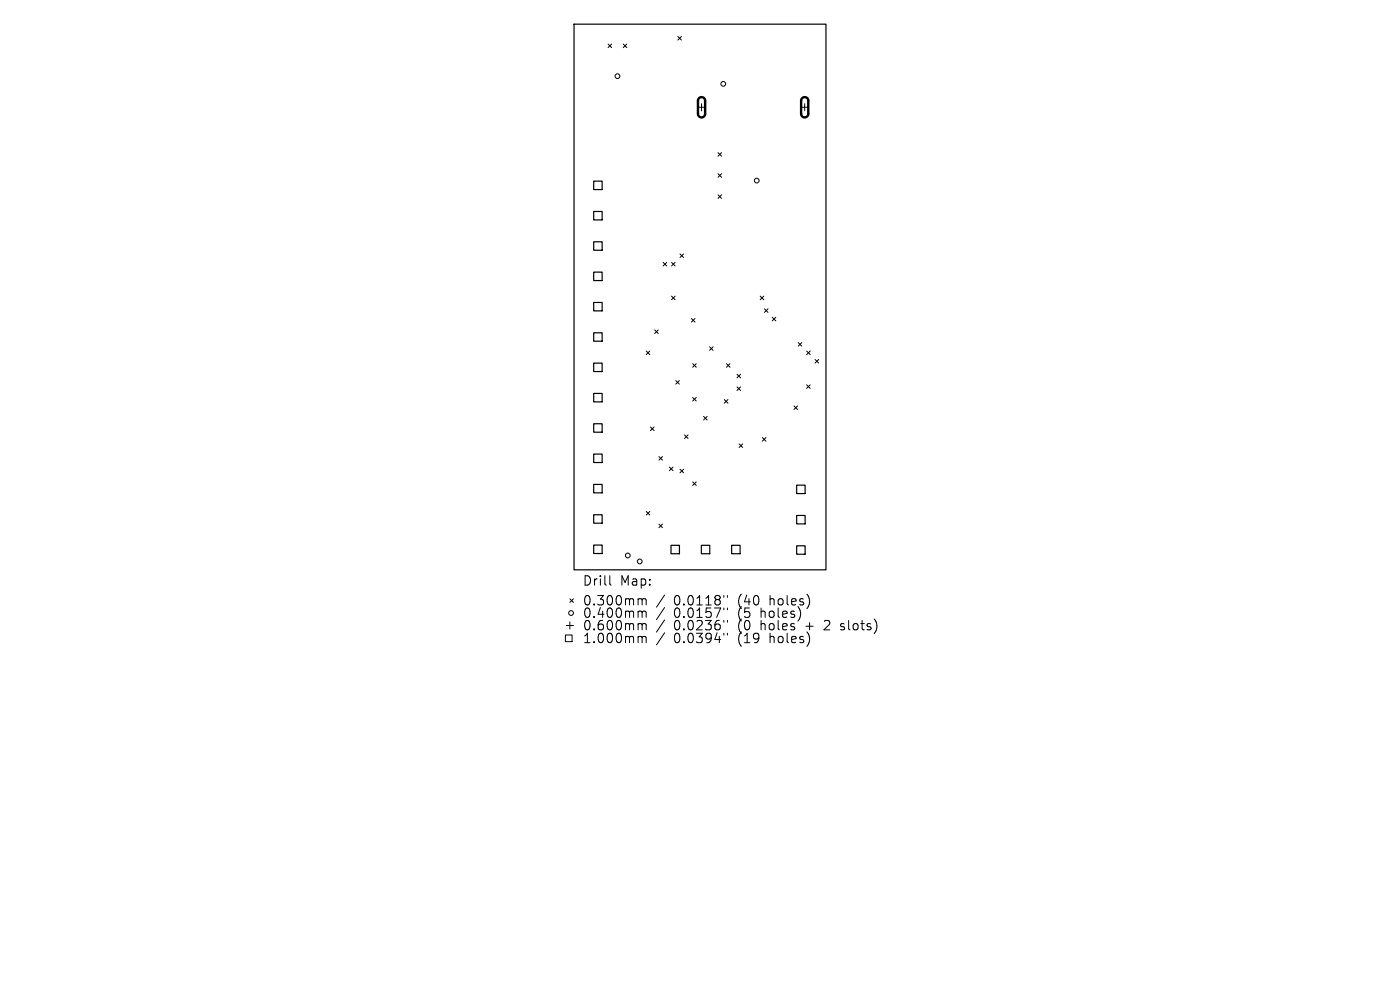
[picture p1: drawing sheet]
<svg xmlns="http://www.w3.org/2000/svg" width="297mm" height="210mm" viewBox="0 0 297 210" stroke-linecap="round" stroke-linejoin="round" font-family="sans-serif">
<defs><g id="words">
<g font-size="2.8">
<text x="123.7" y="124.5">Drill</text>
<text x="131.6" y="124.5">Map:</text>
<text x="123.7" y="128.7">0.300mm</text>
<text x="123.7" y="131.3">0.400mm</text>
<text x="142.9" y="128.7">0.0118&quot;</text>
<text x="142.9" y="131.3">0.0157&quot;</text>
<text x="156.5" y="128.7">(40</text>
<text x="156.5" y="131.3">(5</text>
<text x="161.4" y="131.3">holes)</text>
<text x="163.3" y="128.7">holes)</text>
<text x="123.7" y="133.9">0.600mm</text>
<text x="123.7" y="136.7">1.000mm</text>
<text x="142.9" y="133.9">0.0236&quot;</text>
<text x="142.9" y="136.7">0.0394&quot;</text>
<text x="156.5" y="133.9">(0</text>
<text x="156.5" y="136.7">(19</text>
<text x="161.4" y="133.9">holes</text>
<text x="163.3" y="136.7">holes)</text>
<text x="171" y="133.9">+</text>
<text x="175.1" y="133.9">2</text>
<text x="178.6" y="133.9">slots)</text>
</g>
</g></defs>
<g fill="none" stroke="#000" stroke-width=".25">
<path d="M121.8 5.1h53.4v115.8h-53.4zM125.9 38.4h1.8v1.8h-1.8zM125.9 44.9h1.8v1.7h-1.8zM125.9 51.3h1.8v1.8h-1.8zM125.9 57.7h1.8v1.8h-1.8zM125.9 64.2h1.8v1.7h-1.8zM125.9 70.6h1.8v1.8h-1.8zM125.9 77h1.8v1.8h-1.8zM125.9 83.5h1.8v1.7h-1.8zM125.9 89.9h1.8v1.8h-1.8zM125.9 96.3h1.8v1.8h-1.8zM125.9 102.8h1.8v1.7h-1.8z"/>
<path d="M125.9 109.2h1.8v1.8h-1.8zM125.9 115.6h1.8v1.8h-1.8zM142.3 115.7h1.8v1.8h-1.8zM148.8 115.7h1.8v1.8h-1.8zM155.2 115.7h1.8v1.8h-1.8zM169 102.9h1.8v1.8h-1.8zM169 109.3h1.8v1.8h-1.8zM169 115.8h1.8v1.8h-1.8z"/>
</g>
<g fill="none" stroke="#000" stroke-width=".21">
<path d="M129 9.3l.8 .8M129.8 9.3l-.8 .8M132.2 9.3l.8 .8M133 9.3l-.8 .8M143.8 7.7l.8 .8M144.6 7.7l-.8 .8M148.1 22.8h1.5M148.8 22v1.5M152.3 32.4l.8 .7M152.3 36.9l.8 .7M153.1 32.4l-.8 .7M153.1 36.9l-.8 .7"/>
<path d="M170 22.8h1.5M170.7 22v1.5M140.7 55.7l.7 .7M141.4 55.7l-.7 .7M142.5 55.7l.7 .7M143.2 55.7l-.7 .7M144.3 53.9l.7 .7M145 53.9l-.7 .7M152.3 41.3l.8 .8M153.1 41.3l-.8 .8M137.1 74.5l.8 .7M137.9 74.5l-.8 .7"/>
<path d="M138.9 70l.7 .7M139.6 70l-.7 .7M142.5 62.8l.7 .8M143.2 62.8l-.7 .8M146.7 67.6l.7 .7M146.9 77.2l.8 .7M147.4 67.6l-.7 .7M147.7 77.2l-.8 .7M150.5 73.6l.8 .7M151.3 73.6l-.8 .7M154.1 77.2l.8 .7M154.9 77.2l-.8 .7"/>
<path d="M156.3 79.4l.8 .7M157.1 79.4l-.8 .7M161.3 62.8l.7 .8M162 62.8l-.7 .8M162.2 65.5l.7 .8M162.9 65.5l-.7 .8M163.8 67.3l.8 .8M164.6 67.3l-.8 .8M169.3 72.7l.8 .7M170.1 72.7l-.8 .7M171.1 74.5l.8 .7M171.9 74.5l-.8 .7"/>
<path d="M172.9 76.3l.8 .7M173.7 76.3l-.8 .7M138 90.6l.8 .7M138.8 90.6l-.8 .7M139.8 96.9l.7 .7M140.5 96.9l-.7 .7M142 99.1l.8 .7M142.8 99.1l-.8 .7M143.4 80.7l.7 .8M144.1 80.7l-.7 .8M144.3 99.5l.7 .8M145 99.5l-.7 .8"/>
<path d="M145.2 92.3l.8 .7M146 92.3l-.8 .7M146.9 84.3l.8 .8M147.7 84.3l-.8 .8M149.3 88.3l.7 .8M150 88.3l-.7 .8M153.7 84.8l.7 .7M154.4 84.8l-.7 .7M156.3 82.1l.8 .7M156.8 94.2l.8 .7M157.1 82.1l-.8 .7M157.6 94.2l-.8 .7"/>
<path d="M161.7 92.8l.8 .8M162.5 92.8l-.8 .8M168.4 86.1l.8 .8M169.2 86.1l-.8 .8M171.1 81.6l.8 .8M171.9 81.6l-.8 .8M137.1 108.5l.8 .8M137.9 108.5l-.8 .8M139.8 111.2l.7 .7M140.5 111.2l-.7 .7M146.9 102.2l.8 .8M147.7 102.2l-.8 .8"/>
<path d="M119.9 134.7h1.5v1.4h-1.5zM120.1 132.7h1.6M120.9 127l.8 .8M120.9 131.9v1.5M121.7 127l-.8 .8M129.4 122.1v1.7l.3 .3M135.9 127l.3 .3M135.9 129.6l.3 .3M135.9 132.3l.3 .3M135.9 135l.3 .3M136.2 127.3v1M136.2 129.9v1.1"/>
<path d="M136.2 132.6v1M136.2 135.3v1M136.2 127.3l.3-.3 .5 .1 .1 1.2M136.2 129.9l.3-.3 .5 .1 .1 1.3M136.2 132.6l.3-.3 .5 .1 .1 1.2M136.2 135.3l.3-.3 .5 .1 .1 1.2M141 126.2l-1.7 2.6M141 128.9l-1.7 2.5M141 131.5l-1.7 2.6M141 134.2l-1.7 2.6M153.6 126.3v.4M153.6 129v.4"/>
<path d="M153.6 131.6v.4M153.6 134.3v.4M154.3 126.3v.4M154.3 129v.4M154.3 131.6v.4M154.3 134.3v.4M169.8 130l-.1 .9M171.7 126.9v1.3M171.7 134.9v1.3"/>
<circle cx="131" cy="16.2" r=".51"/>
<circle cx="153.4" cy="17.8" r=".51"/>
<circle cx="160.5" cy="38.3" r=".51"/>
<circle cx="133.2" cy="117.8" r=".51"/>
<circle cx="135.7" cy="119.1" r=".51"/>
<circle cx="121.1" cy="130" r=".51"/>
</g>
<path d="M148.3 20.8a.76 .76 0 0 1 .8-.1 .76 .76 0 0 1 .5 .7v2.7a.76 .76 0 0 1-.8 .8 .76 .76 0 0 1-.7-.8v-2.8zM170.2 20.8a.76 .76 0 0 1 .8-.1 .76 .76 0 0 1 .5 .7v2.7a.76 .76 0 0 1-.8 .8 .76 .76 0 0 1-.7-.8v-2.8z" fill="none" stroke="#000" stroke-width=".51"/>
<use href="#words"/>
</svg>
